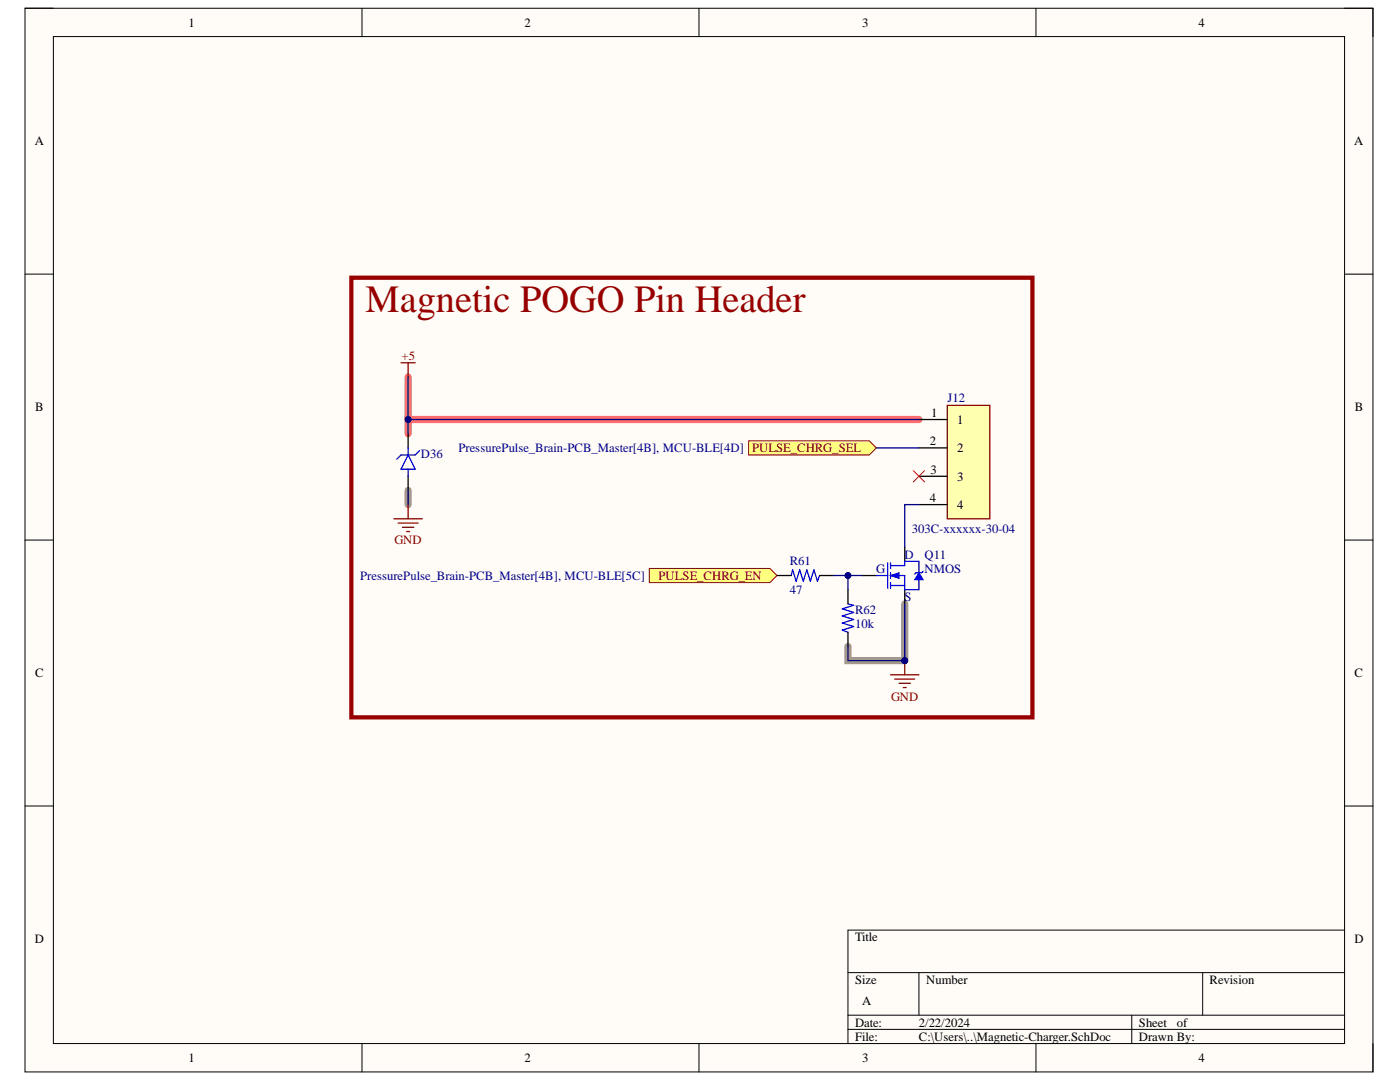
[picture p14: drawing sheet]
<svg xmlns="http://www.w3.org/2000/svg" width="279mm" height="216mm" viewBox="0 0 279 216" stroke-linecap="round" stroke-linejoin="round" font-family="sans-serif">
<defs><g id="words">
<text font-size="7.7" fill="#980000" x="73" y="62.2">Magnetic POGO Pin Header</text>
<g font-size="2.5">
<text x="37.6" y="5.3">1</text>
<text x="104.7" y="5.3">2</text>
<text x="172.1" y="5.3">3</text>
<text x="239.2" y="5.3">4</text>
<text x="6.9" y="29">A</text>
<text x="270.2" y="29">A</text>
<text x="7" y="82.1">B</text>
<text x="185.9" y="83.2">1</text>
<text x="270.4" y="82.1">B</text>
<text x="185.6" y="88.8">2</text>
<text x="191" y="84.6">1</text>
<text x="185.7" y="94.5">3</text>
<text x="191" y="90.3">2</text>
<text x="191" y="95.9">3</text>
<text x="185.6" y="100.1">4</text>
<text x="191" y="101.6">4</text>
<text x="7" y="135.1">C</text>
<text x="270.3" y="135.1">C</text>
<text x="6.9" y="188.2">D</text>
<text x="170.6" y="187.9">Title</text>
<text x="270.3" y="188.2">D</text>
<text x="170.6" y="196.3">Size</text>
<text x="184.8" y="196.3">Number</text>
<text x="241.4" y="196.3">Revision</text>
<text x="172.1" y="200.6">A</text>
<text x="170.6" y="204.9">Date:</text>
<text x="170.6" y="207.6">File:</text>
<text x="183.4" y="204.9">2/22/2024</text>
<text x="183.4" y="207.6">C:\Users\..\Magnetic-Charger.SchDoc</text>
<text x="227.3" y="204.9">Sheet</text>
<text x="227.3" y="207.6">Drawn By:</text>
<text x="234.9" y="204.9">of</text>
<text x="37.6" y="211.9">1</text>
<text x="104.7" y="211.9">2</text>
<text x="172.1" y="211.9">3</text>
<text x="239.2" y="211.9">4</text>
</g>
<g font-size="2.5" fill="#800000">
<text x="80.2" y="71.8">+5</text>
<text x="150.1" y="90.3">PULSE_CHRG_SEL</text>
<text x="78.7" y="108.6">GND</text>
<text x="131.4" y="115.7">PULSE_CHRG_EN</text>
<text x="177.8" y="139.8">GND</text>
</g>
<g font-size="2.5" fill="#000080">
<text x="189.1" y="80.3">J12</text>
<text x="84" y="91.4">D36</text>
<text x="91.5" y="90.3">PressurePulse_Brain-PCB_Master[4B], MCU-BLE[4D]</text>
<text x="182" y="106.3">303C-xxxxxx-30-04</text>
<text x="157.6" y="112.8">R61</text>
<text x="180.5" y="111.5">D</text>
<text x="184.5" y="111.5">Q11</text>
<text x="71.9" y="115.7">PressurePulse_Brain-PCB_Master[4B], MCU-BLE[5C]</text>
<text x="157.6" y="118.5">47</text>
<text x="174.9" y="114.3">G</text>
<text x="180.5" y="119.9">S</text>
<text x="184.5" y="114.3">NMOS</text>
<text x="170.6" y="125.3">10k</text>
<text x="170.6" y="122.5">R62</text>
</g>
</g></defs>
<path d="M5 1.6h269v212.3h-269z" fill-rule="evenodd" fill="#fffcf8"/>
<path d="M5 1.6h269v212.3h-269z" fill="none" stroke="#000" stroke-width=".2"/>
<path d="M10.7 7.3h257.6v200.9h-257.6z" fill-rule="evenodd" fill="#fffcf8"/>
<g fill="none" stroke="#000" stroke-width=".2">
<path d="M5 1.6h5.7M10.7 7.3h257.6v200.9h-257.6zM72.2 1.6v5.7M139.5 1.6v5.7M206.8 1.6v5.7M268.3 1.6h5.7v5.7M5 54.7h5.7M268.3 54.7h5.7M5 107.8h5.7M268.3 107.8h5.7M5 160.8h5.7M268.3 160.8h5.7"/>
<path d="M169.2 194.1h99.1M183.4 194.1v8.5M240 194.1v8.5M268.3 185.6h-99.1v22.6M72.2 208.2v5.7M139.5 208.2v5.7M169.2 202.6h99.1M169.2 205.4h99.1M206.8 208.2v5.7M225.9 202.6v5.6M274 208.2v5.7"/>
</g>
<path d="M81.4 97.9v2.8M180.6 120.5v11.3h-11.4v-2.8" fill="none" stroke="#a6968d" stroke-width="1.4"/>
<path d="M81.4 75.2v8.5M163.6 83.7h-82.2v2.8M163.6 83.7h19.8" fill="none" stroke="#ff6e6e" stroke-width="1.4"/>
<path d="M177.7 134.6h5.7M178.6 135.5h3.9M179.4 136.3h2.3M180.3 137.2h.5M180.6 131.8v2.8" fill="none" stroke="#800000" stroke-width=".25"/>
<circle cx="180.6" cy="131.8" r=".57" fill="#000080"/>
<circle cx="180.6" cy="131.8" r=".57" fill="none" stroke="#000080" stroke-width=".2"/>
<path d="M80 72.4h2.9M81.4 72.4v2.8M78.6 103.5h5.7M79.5 104.4h3.9M80.3 105.2h2.3M81.2 106.1h.5M81.4 100.7v2.8" fill="none" stroke="#800000" stroke-width=".25"/>
<path d="M81.4 86.5v2.9M81.4 95v2.9M155.1 114.8h2.8M163.6 114.8h2.8M169.2 117.7v2.8M169.2 126.2v2.8" fill="none" stroke="#000" stroke-width=".25"/>
<path d="M81.4 89.4v1.4M81.4 93.6v1.4M81.4 90.8l1.5 2.8h-2.9zM83.7 89.9l-.8 .9h-2.9l-.8 .8M157.9 114.8l.3-1.1 .7 2.3 .7-2.3 .7 2.3 .7-2.3 .7 2.3 .7-2.3 .7 2.3 .5-1.2M169.2 120.5l1.2 .3-2.3 .7 2.3 .7-2.3 .7 2.3 .7-2.3 .7 2.3 .7-2.3 .7 1.1 .5" fill="none" stroke="#00f" stroke-width=".25"/>
<path d="M70.1 55.4h135.9v87.7h-135.9z" fill="none" stroke="#980000" stroke-width=".85"/>
<path d="M129.6 113.4h24.1l1.4 1.4-1.4 1.5h-24.1z" fill-rule="evenodd" fill="#ffff80"/>
<path d="M129.6 113.4h24.1l1.4 1.4-1.4 1.5h-24.1z" fill="none" stroke="#800000" stroke-width=".2"/>
<path d="M172.1 114.8h2.8M180.6 109.2v2.8M180.6 117.7v2.8" fill="none" stroke="#000" stroke-width=".25"/>
<path d="M174.9 114.8h2.3M177.2 112.3v5.1M177.7 112.9h2.9M177.7 114.8h2.9v2.9M177.7 116.8h2.9M177.7 112.3v1.1M177.7 114.3v1.1M177.7 116.3v1.1" fill="none" stroke="#00f" stroke-width=".25"/>
<path d="M177.7 114.8l1.7-.5v1.1z" fill="#00f"/>
<path d="M177.7 114.8l1.7-.5v1.1z" fill="none" stroke="#00f" stroke-width=".2"/>
<path d="M180.6 112.9v-.9h2.8v2.3M183.4 115.7v2h-2.8" fill="none" stroke="#00f" stroke-width=".25"/>
<path d="M183.4 114.3l.8 1.4h-1.7z" fill="#00f"/>
<path d="M183.4 114.3l.8 1.4h-1.7z" fill="none" stroke="#00f" stroke-width=".2"/>
<path d="M184.2 114l-.2 .3h-1.2l-.3 .3" fill="none" stroke="#00f" stroke-width=".25"/>
<path d="M189.1 80.9h8.4v22.6h-8.4z" fill-rule="evenodd" fill="#ffffb0"/>
<path d="M189.1 80.9h8.4v22.6h-8.4z" fill="none" stroke="#800000" stroke-width=".25"/>
<path d="M183.4 83.7h5.7M183.4 89.4h5.7M183.4 95h5.7M183.4 100.7h5.7" fill="none" stroke="#000" stroke-width=".25"/>
<path d="M81.4 97.9v2.8M180.6 120.5v11.3" fill="none" stroke="#000080" stroke-width=".25"/>
<circle cx="180.6" cy="131.8" r=".57" fill="#000080"/>
<circle cx="180.6" cy="131.8" r=".57" fill="none" stroke="#000080" stroke-width=".2"/>
<path d="M169.2 129v2.8h11.4" fill="none" stroke="#000080" stroke-width=".25"/>
<circle cx="180.6" cy="131.8" r=".57" fill="#000080"/>
<circle cx="180.6" cy="131.8" r=".57" fill="none" stroke="#000080" stroke-width=".2"/>
<path d="M81.4 75.2v8.5" fill="none" stroke="#000080" stroke-width=".25"/>
<circle cx="81.4" cy="83.7" r=".57" fill="#000080"/>
<circle cx="81.4" cy="83.7" r=".57" fill="none" stroke="#000080" stroke-width=".2"/>
<path d="M166.4 114.8h5.7" fill="none" stroke="#000080" stroke-width=".25"/>
<circle cx="169.2" cy="114.8" r=".57" fill="#000080"/>
<circle cx="169.2" cy="114.8" r=".57" fill="none" stroke="#000080" stroke-width=".2"/>
<path d="M169.2 114.8v2.9" fill="none" stroke="#000080" stroke-width=".25"/>
<circle cx="169.2" cy="114.8" r=".57" fill="#000080"/>
<circle cx="169.2" cy="114.8" r=".57" fill="none" stroke="#000080" stroke-width=".2"/>
<path d="M163.6 83.7h-82.2v2.8M183.4 100.7h-2.8v8.5" fill="none" stroke="#000080" stroke-width=".25"/>
<circle cx="81.4" cy="83.7" r=".57" fill="#000080"/>
<circle cx="81.4" cy="83.7" r=".57" fill="none" stroke="#000080" stroke-width=".2"/>
<path d="M174.9 89.4h8.5" fill="none" stroke="#000080" stroke-width=".25"/>
<path d="M149.4 88h24.1l1.4 1.4-1.4 1.4h-24.1z" fill-rule="evenodd" fill="#ffff80"/>
<path d="M149.4 88h24.1l1.4 1.4-1.4 1.4h-24.1z" fill="none" stroke="#800000" stroke-width=".2"/>
<path d="M163.6 83.7h19.8" fill="none" stroke="#000080" stroke-width=".25"/>
<path d="M182.3 93.9l2.2 2.3M184.5 93.9l-2.2 2.3" fill="none" stroke="#f00" stroke-width=".2"/>
<use href="#words"/>
</svg>
